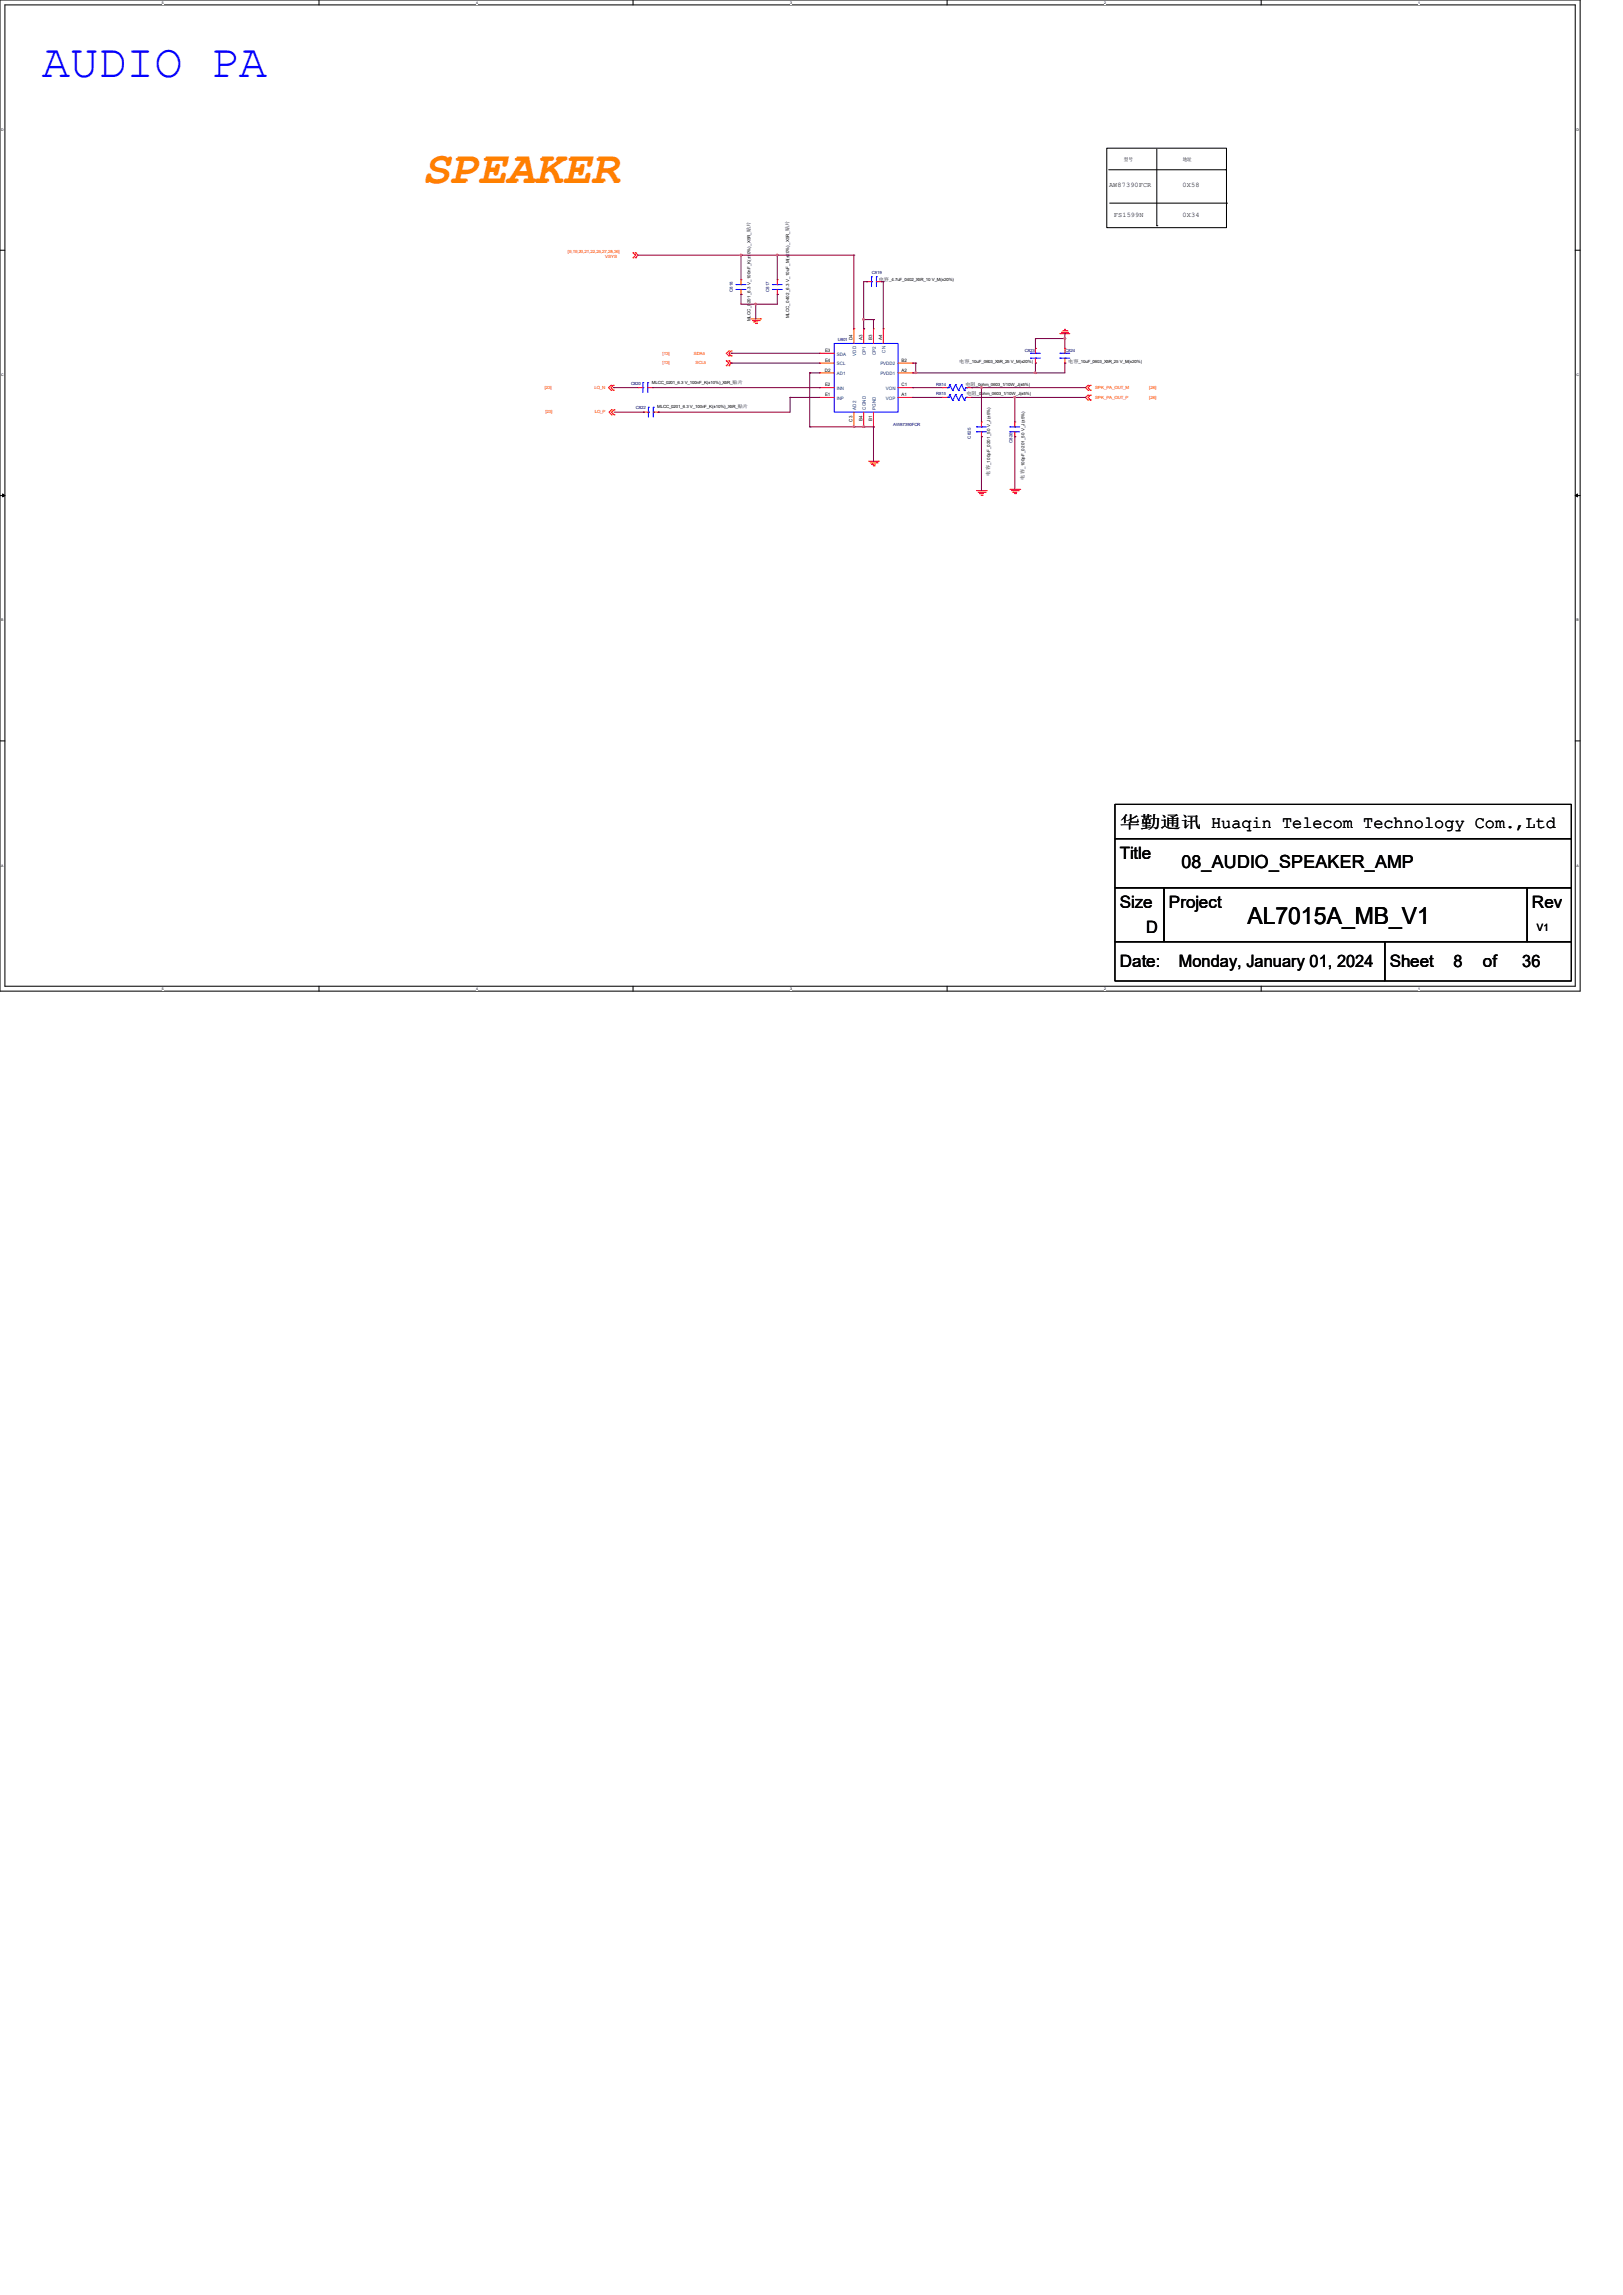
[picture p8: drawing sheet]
<svg xmlns="http://www.w3.org/2000/svg" width="210mm" height="297mm" viewBox="0 0 210 297" stroke-linecap="round" stroke-linejoin="round" font-family="sans-serif">
<defs><g id="words">
<text font-size="6.1" fill="#00f" x="5.4" y="9.9">AUDIO PA</text>
<text font-size="6.1" fill="#ff8000" x="54.6" y="23.6">SPEAKER</text>
<text font-size="3" x="161.4" y="119.5">AL7015A_MB_V1</text>
<text font-size="2.3" x="152.9" y="112.3">08_AUDIO_SPEAKER_AMP</text>
<g font-size="2.2">
<text x="144.9" y="107.2">华勤通讯 Huaqin Telecom Technology Com.,Ltd</text>
<text x="144.9" y="111.2">Title</text>
<text x="144.9" y="117.6">Size</text>
<text x="151.3" y="117.6">Project</text>
<text x="198.2" y="117.6">Rev</text>
<text x="144.9" y="125.2">Date:</text>
<text x="148.3" y="120.7">D</text>
<text x="152.5" y="125.2">Monday, January 01, 2024</text>
<text x="179.8" y="125.2">Sheet</text>
<text x="188.1" y="125.2">8</text>
<text x="191.9" y="125.2">of</text>
<text x="197" y="125.2">36</text>
</g>
<text font-size="1.3" x="198.9" y="120.5">V1</text>
<g font-size=".9">
<text x="143.5" y="24.2">AW87390FCR</text>
<text x="144.1" y="28">FS1599N</text>
<text x="153" y="24.2">0X58</text>
<text x="153" y="28">0X34</text>
</g>
<g font-size=".6">
<text x="145.4" y="20.8">型号</text>
<text x="153" y="20.8">地址</text>
<text x="102.1" y="29.9" transform="rotate(-90 102.1 29.9)">贴片</text>
<text x="97.1" y="30" transform="rotate(-90 97.1 30)">贴片</text>
<text x="97.1" y="41.6" transform="rotate(-90 97.1 41.6)">MLCC_0201_6.3 V_100nF_K(±10%)_X5R_</text>
<text x="102.1" y="41.2" transform="rotate(-90 102.1 41.2)">MLCC_0402_6.3 V_10uF_M(±20%)_X5R_</text>
<text x="113.7" y="36.3">电容</text>
<text x="115.1" y="36.3">_4.7uF_0402_X5R_10 V_M(±20%)</text>
<text x="106.8" y="45.6">E3</text>
<text x="106.8" y="46.8">E4</text>
<text x="110.3" y="44" transform="rotate(-90 110.3 44)">D4</text>
<text x="111.6" y="44" transform="rotate(-90 111.6 44)">A3</text>
<text x="112.9" y="44" transform="rotate(-90 112.9 44)">B3</text>
<text x="114.1" y="44" transform="rotate(-90 114.1 44)">A4</text>
<text x="116.7" y="46.8">B2</text>
<text x="124.1" y="47">电容</text>
<text x="125.5" y="47">_10uF_0603_X5R_25 V_M(±20%)</text>
<text x="138.2" y="47">电容</text>
<text x="139.6" y="47">_10uF_0603_X5R_25 V_M(±20%)</text>
<text x="84.4" y="49.7">MLCC_0201_6.3 V_100nF_K(±10%)_X5R_</text>
<text x="85" y="52.8">MLCC_0201_6.3 V_100nF_K(±10%)_X5R_</text>
<text x="94.8" y="49.7">贴片</text>
<text x="95.5" y="52.8">贴片</text>
<text x="106.7" y="48.1">D2</text>
<text x="106.8" y="51.3">E1</text>
<text x="106.8" y="50">E2</text>
<text x="116.7" y="48.1">A2</text>
<text x="116.7" y="51.3">A1</text>
<text x="116.7" y="50">C1</text>
<text x="124.9" y="49.9">电阻</text>
<text x="125.1" y="51.2">电阻</text>
<text x="126.3" y="49.9">_0ohm_0603_1/10W_J(±5%)</text>
<text x="126.4" y="51.2">_0ohm_0603_1/10W_J(±5%)</text>
<text x="110.3" y="54.6" transform="rotate(-90 110.3 54.6)">C3</text>
<text x="111.6" y="54.5" transform="rotate(-90 111.6 54.5)">B4</text>
<text x="112.9" y="54.5" transform="rotate(-90 112.9 54.5)">B1</text>
<text x="128.1" y="61.6" transform="rotate(-90 128.1 61.6)">电容</text>
<text x="128.1" y="60.2" transform="rotate(-90 128.1 60.2)">_100pF_0201_50 V_J(±5%)</text>
<text x="132.5" y="62.1" transform="rotate(-90 132.5 62.1)">电容</text>
<text x="132.6" y="60.7" transform="rotate(-90 132.6 60.7)">_100pF_0201_50 V_J(±5%)</text>
</g>
<g font-size=".6" fill="#f00">
<text x="73.5" y="32.7">[9,19,20,21,22,25,27,28,36]</text>
<text x="78.3" y="33.4">VSYS</text>
<text x="85.7" y="45.9">[13]</text>
<text x="85.7" y="47.2">[13]</text>
<text x="89.8" y="45.9">SDA5</text>
<text x="90" y="47.2">SCL5</text>
<text x="70.5" y="50.3">[23]</text>
<text x="70.6" y="53.5">[23]</text>
<text x="76.9" y="50.3">LO_N</text>
<text x="77" y="53.5">LO_P</text>
<text x="141.7" y="51.6">SPK_PA_OUT_P</text>
<text x="141.7" y="50.3">SPK_PA_OUT_M</text>
<text x="148.7" y="51.6">[26]</text>
<text x="148.7" y="50.3">[26]</text>
</g>
<g font-size=".6" fill="#000080">
<text x="112.8" y="35.4">C819</text>
<text x="94.8" y="37.8" transform="rotate(-90 94.8 37.8)">C818</text>
<text x="99.5" y="37.8" transform="rotate(-90 99.5 37.8)">C817</text>
<text x="108.4" y="44.1">U801</text>
<text x="132.6" y="45.5">C823</text>
<text x="137.8" y="45.5">C824</text>
<text x="81.7" y="49.8">C820</text>
<text x="82.3" y="53">C822</text>
<text x="121.2" y="51.2">R815</text>
<text x="121.2" y="50">R814</text>
<text x="115.6" y="55.2">AW87390FCR</text>
<text x="125.6" y="56.8" transform="rotate(-90 125.6 56.8)">C825</text>
<text x="131" y="57.4" transform="rotate(-90 131 57.4)">C826</text>
</g>
<g font-size=".6" fill="#004080">
<text x="108.3" y="46">SDA</text>
<text x="108.3" y="47.3">SCL</text>
<text x="110.8" y="46" transform="rotate(-90 110.8 46)">VDD</text>
<text x="112.1" y="45.9" transform="rotate(-90 112.1 45.9)">CP1</text>
<text x="113.3" y="45.9" transform="rotate(-90 113.3 45.9)">CP2</text>
<text x="113.9" y="47.3">PVDD2</text>
<text x="114.6" y="45.6" transform="rotate(-90 114.6 45.6)">CN</text>
<text x="108.3" y="48.6">AD1</text>
<text x="108.3" y="51.7">INP</text>
<text x="108.3" y="50.5">INN</text>
<text x="110.8" y="53" transform="rotate(-90 110.8 53)">AD2</text>
<text x="112.1" y="53" transform="rotate(-90 112.1 53)">CGND</text>
<text x="113.3" y="53" transform="rotate(-90 113.3 53)">PGND</text>
<text x="113.9" y="48.6">PVDD1</text>
<text x="114.6" y="51.7">VOP</text>
<text x="114.6" y="50.5">VON</text>
</g>
<g font-size=".5">
<text x="21" y=".5">5</text>
<text x="61.6" y=".5">4</text>
<text x="102.2" y=".5">3</text>
<text x="142.9" y=".5">2</text>
<text x="183.5" y=".5">1</text>
<text x=".2" y="16.9">D</text>
<text x="204" y="16.9">D</text>
<text x=".2" y="48.6">C</text>
<text x="204" y="48.6">C</text>
<text x=".2" y="80.4">B</text>
<text x="204" y="80.4">B</text>
<text x=".2" y="112.1">A</text>
<text x="204" y="112.1">A</text>
<text x="21" y="128.1">5</text>
<text x="61.6" y="128.1">4</text>
<text x="102.2" y="128.1">3</text>
<text x="142.9" y="128.1">2</text>
<text x="183.5" y="128.1">1</text>
</g>
</g></defs>
<path d="M0 0h204.5v128.3h-204.5zM.6 .6h203.2v127h-203.2z" fill="none" stroke="#000" stroke-width=".13"/>
<g fill="#fff">
<path d="M21 .1h.2v.5h-.2z"/>
<path d="M21 127.7h.2v.5h-.2z"/>
</g>
<path d="M41.3 0v.6M41.3 127.6v.7" fill="none" stroke="#000" stroke-width=".13"/>
<g fill="#fff">
<path d="M61.6 .1h.2v.5h-.2z"/>
<path d="M61.6 127.7h.2v.5h-.2z"/>
</g>
<path d="M81.9 0v.6M81.9 127.6v.7" fill="none" stroke="#000" stroke-width=".13"/>
<g fill="#fff">
<path d="M102.2 .1h.2v.5h-.2z"/>
<path d="M102.2 127.7h.2v.5h-.2z"/>
</g>
<path d="M122.6 0v.6M122.6 127.6v.7" fill="none" stroke="#000" stroke-width=".13"/>
<g fill="#fff">
<path d="M142.9 .1h.2v.5h-.2z"/>
<path d="M142.9 127.7h.2v.5h-.2z"/>
</g>
<path d="M163.2 0v.6M163.2 127.6v.7" fill="none" stroke="#000" stroke-width=".13"/>
<g fill="#fff">
<path d="M183.5 .1h.2v.5h-.2z"/>
<path d="M183.5 127.7h.2v.5h-.2z"/>
<path d="M.2 16.5h.3v.5h-.3z"/>
<path d="M204 16.5h.3v.5h-.3z"/>
<path d="M.2 48.3h.3v.5h-.3z"/>
<path d="M204 48.3h.3v.5h-.3z"/>
</g>
<path d="M0 32.4h.6M203.8 32.4h.7" fill="none" stroke="#000" stroke-width=".13"/>
<g fill="#fff">
<path d="M.2 80h.2v.5h-.2z"/>
<path d="M204 80h.3v.5h-.3z"/>
</g>
<path d="M0 64.1h.6M203.8 64.1h.7" fill="none" stroke="#000" stroke-width=".13"/>
<path d="M.3 63.9l.3 .2-.3 .2zM203.8 64.1l.3-.2v.4z" fill="#000" stroke="#000" stroke-width=".13"/>
<g fill="#fff">
<path d="M.2 111.8h.3v.5h-.3z"/>
<path d="M204 111.8h.3v.5h-.3z"/>
</g>
<g fill="none" stroke="#000" stroke-width=".13">
<path d="M143.2 19.2h15.5v10.3h-15.5zM149.7 19.3v9.9M143.5 22h15.1M143.6 26.3h15.1M149.7 29.2h.1M158.6 22h.1M158.7 26.3h.1M0 95.9h.6M203.8 95.9h.7M144.3 108.5h59v6.4h-59zM144.3 104.1h59v4.4h-59zM144.3 114.9h6.3v7h-6.3z"/>
<path d="M150.6 114.9h47v7h-47zM197.6 114.9h5.7v7h-5.7zM144.3 121.9h34.9v5.1h-34.9zM179.2 121.9h24.1v5.1h-24.1z"/>
</g>
<g fill="none" stroke="#f00" stroke-width=".13">
<path d="M81.9 32.7h.1M81.9 33.4h.1M81.9 32.7l.4 .3-.4 .4M82.3 33.4h.1M82.3 32.7h.1M82.3 32.7l.2 .3-.2 .4M95.9 36.2h.1M95.9 38.1h.1M95.9 36.2v.6M95.9 37.5v.6M100.6 36.2h.1M100.6 38.1h.1"/>
<path d="M100.6 36.2v.6M100.6 37.5v.6M112.1 36.4h.1M112.1 36.4h.7M113.4 36.4h.6M114 36.4h.1M79.1 49.9h.1M79.1 50.5h.1M79.1 49.9l-.4 .3 .4 .3M79.1 53h.1M79.1 53.7h.1M79.1 53l-.3 .3 .3 .4"/>
<path d="M79.4 49.9h.1M79.4 50.5h.1M79.4 49.9l-.3 .3 .3 .3M79.5 53h.1M79.5 53.7h.1M79.5 53l-.4 .3 .4 .4M82.5 50.2h.1M82.5 50.2h.7M83.3 53.3h.1M83.3 53.3h.6M83.8 50.2h.7M84.5 50.2h.1"/>
<path d="M84.5 53.3h.7M85.2 53.3h.1M94 46.7h.1M94 47.3h.1M94 46.7l.3 .3-.3 .3M94.3 46.1h.1M94.3 45.4h.1M94.3 47.3h.1M94.3 46.7h.1M94.3 45.4l-.3 .3 .3 .4M94.3 46.7l.3 .3-.3 .3M94.6 46.1h.1"/>
<path d="M94.6 45.4h.1M94.6 45.4l-.3 .3 .3 .4M97.2 41.3h1.2M97.4 41.5h.9M97.5 41.7h.1M97.5 41.7h.5M97.7 41.9h.2M97.9 41.9h.1M98.3 41.5h.1M98.4 41.3h.1M106 45.7h.1M106 47h.1"/>
<path d="M106 48.3h.1M106 51.4h.1M106 50.2h.1M106 45.7h1.9M106 47h1.9M106 48.3h1.9M106 51.4h1.9M106 50.2h1.9M110.5 55.2h.1M110.5 42.5h.1M110.5 42.5v1.9M110.5 53.3v1.9"/>
<path d="M111.8 42.5h.1M111.8 55.2h.1M111.8 42.5v1.9M111.8 53.3v1.9M112.4 59.7h1.3M112.6 59.9h.9M113 55.2h.1M113 42.5h.1M113 42.5v1.9M113 53.3v1.9M113.5 59.9h.1M113.7 59.7h.1"/>
<path d="M114.3 42.5h.1M114.3 42.5v1.9M116.2 47h1.9M116.2 48.3h1.9M116.2 51.4h1.9M116.2 50.2h1.9M118.1 48.3h.1M118.1 47h.1M118.1 51.4h.1M118.1 50.2h.1M121.9 51.4h.1M121.9 50.2h.1"/>
<path d="M121.9 51.4h.7M121.9 50.2h.7M125.1 51.4h.6M125.1 50.2h.6M125.7 51.4h.1M125.7 50.2h.1M127 54.6h.1M127 56.5h.1M127 54.6v.6M127 55.9v.6M131.3 54.6h.1M131.3 56.5h.1"/>
<path d="M131.3 54.6v.6M131.3 55.9v.6M134 45.1h.1M134 47h.1M134 45.1v.6M134 46.4v.6M137.2 43.2h.1M137.2 43.2h1.2M137.4 43h.1M137.4 43h.9M137.5 42.8h.5M137.8 42.6h.1"/>
<path d="M137.8 45.1h.1M137.8 47h.1M137.8 45.1v.6M137.8 46.4v.6M138 42.8h.1M140.8 51.1h.1M140.8 51.8h.1M140.8 49.9h.1M140.8 50.5h.1M140.8 51.1l-.3 .3 .3 .4M140.8 49.9l-.3 .3 .3 .3M141.1 51.8h.1"/>
<path d="M141.1 51.1h.1M141.1 50.5h.1M141.1 49.9h.1M141.1 51.1l-.3 .3 .3 .4M141.1 49.9l-.3 .3 .3 .3M112.8 60.1h.1M112.8 60.1h.5M113 60.3h.1M113.1 60.3h.1M126.4 63.5h1.2M126.6 63.7h.9M126.7 63.9h.1"/>
<path d="M126.7 63.9h.6M127 64.1h.1M127.1 64.1h.1M127.5 63.7h.1M127.6 63.5h.1M130.7 63.3h1.3M130.9 63.5h.9M131.1 63.7h.1M131.1 63.7h.5M131.3 63.9h.1M131.4 63.9h.1M131.8 63.5h.1"/>
<path d="M132 63.3h.1"/>
</g>
<g fill="none" stroke="#00f" stroke-width=".13">
<path d="M95.2 36.8h.1M95.2 37.5h.1M95.2 36.8h1.3M95.2 37.5h1.3M95.9 36.8h.1M95.9 37.5h.1M99.9 36.8h.1M99.9 37.5h.1M99.9 36.8h1.3M99.9 37.5h1.3M100.6 36.8h.1M100.6 37.5h.1"/>
<path d="M112.8 35.8h.1M112.8 36.4h.1M112.8 35.8v1.3M113.4 36.4h.1M113.4 35.8h.1M113.4 35.8v1.3M83.2 49.5h.1M83.2 50.2h.1M83.2 49.5v1.3M83.8 50.2h.1M83.8 49.5h.1M83.8 49.5v1.3"/>
<path d="M83.9 52.7h.1M83.9 53.3h.1M83.9 52.7v1.3M84.5 53.3h.1M84.5 52.7h.1M84.5 52.7v1.3M107.9 44.4h8.3v8.9h-8.3zM122.6 51.4h.1M122.6 50.2h.1M122.6 51.4h.2M122.6 50.2h.2M122.8 51.4h.1"/>
<path d="M122.8 50.2h.1M122.9 51.1h.1M122.9 49.8h.1M122.9 51.1l-.1 .3M122.9 51.1l.4 .7M122.9 49.8l-.1 .4M122.9 49.8l.4 .7M123.3 51.8h.1M123.3 50.5h.1M123.7 51.1h.1M123.7 49.8h.1M123.7 51.1l-.4 .7"/>
<path d="M123.7 51.1l.3 .7M123.7 49.8l-.4 .7M123.7 49.8l.3 .7M124 51.8h.1M124 50.5h.1M124.4 51.1h.1M124.4 49.8h.1M124.4 51.1l-.4 .7M124.4 51.1l.4 .7M124.4 49.8l-.4 .7M124.4 49.8l.4 .7M124.8 51.8h.1"/>
<path d="M124.8 50.5h.1M125 51.4h.1M125 50.2h.1M125 51.4l-.2 .4M125 50.2l-.2 .3M125.1 51.4h.1M125.1 50.2h.1M126.4 55.2h.1M126.4 55.9h.1M126.4 55.2h1.2M126.4 55.9h1.2M127 55.2h.1"/>
<path d="M127 55.9h.1M130.7 55.2h.1M130.7 55.9h.1M130.7 55.2h1.3M130.7 55.9h1.3M131.3 55.2h.1M131.3 55.9h.1M133.3 45.7h.1M133.3 46.4h.1M133.3 45.7h1.3M133.3 46.4h1.3M134 45.7h.1"/>
<path d="M134 46.4h.1M137.2 45.7h.1M137.2 46.4h.1M137.2 45.7h1.2M137.2 46.4h1.2M137.8 45.7h.1M137.8 46.4h.1"/>
</g>
<g fill="none" stroke="#800040" stroke-width=".13">
<path d="M82.5 33h28M95.9 33h.1M95.9 38.1h.1M95.9 33v3.2M95.9 38.1v1.3h4.7v-1.3M97.8 39.4h.1M97.8 39.4v1.9M100.6 33h.1M100.6 38.1h.1M100.6 33v3.2M110.5 33h.1M110.5 33v9.5"/>
<path d="M112.1 36.4h.1M112.1 36.4h-.3v6.1M114 36.4h.1M114 36.4h.3M114.3 36.4h.1M114.3 36.4v6.1M79.4 50.2h.1M79.4 50.2h3.1M79.5 53.3h3.8M83.3 53.3h.1M84.5 50.2h21.5M85.2 53.3h.1"/>
<path d="M94.6 45.7h.1M94.6 47h.1M94.6 45.7h11.4M94.6 47h11.4M102.2 51.4h.1M102.2 51.4v1.9h-17M102.2 51.4h3.8M104.8 48.3h.1M104.8 55.2h.1M104.8 48.3h1.2M104.8 48.3v6.9M104.8 55.2h8.2"/>
<path d="M106 50.2h.1M110.5 55.2h.1M111.8 55.2h.1M111.8 41.4h.1M111.8 42.5h.1M111.8 41.4h1.2M113 55.2h.1M113 41.4h.1M113 41.4v1.1M113 55.2v4.5M118.1 50.2h.1M118.1 51.4h.1"/>
<path d="M118.1 47h.4M118.1 50.2h3.8M118.1 51.4h3.8M118.5 47h.1M118.5 48.3h.1M118.5 47v1.3M125.7 50.2h.1M125.7 51.4h.1M125.7 50.2h14.8M125.7 51.4h14.8M127 50.2h.1M127 56.5h.1"/>
<path d="M127 50.2v4.4M127 56.5v7M131.3 51.4h.1M131.3 56.5h.1M131.3 51.4v3.2M131.3 56.5v6.8M134 43.8h.1M134 47h.1M134 48.3h.1M134 43.8v1.3M134 47v1.3M134 43.8h3.8"/>
<path d="M137.8 43.2h.1M137.8 43.8h.1M137.8 47h.1M137.8 43.2v1.9M137.8 47v1.3h-19.7"/>
</g>
<g fill="#f0f" stroke="#f0f" stroke-width=".13">
<circle cx="95.9" cy="33" r=".11"/>
<circle cx="100.6" cy="33" r=".11"/>
<circle cx="97.8" cy="39.3" r=".11"/>
<circle cx="137.8" cy="43.8" r=".11"/>
<circle cx="127" cy="50.1" r=".11"/>
<circle cx="131.3" cy="51.4" r=".11"/>
<circle cx="110.5" cy="55.2" r=".11"/>
<circle cx="111.7" cy="55.2" r=".11"/>
<circle cx="111.7" cy="41.3" r=".11"/>
<circle cx="118.5" cy="48.2" r=".11"/>
<circle cx="134" cy="48.2" r=".11"/>
</g>
<use href="#words"/>
</svg>
